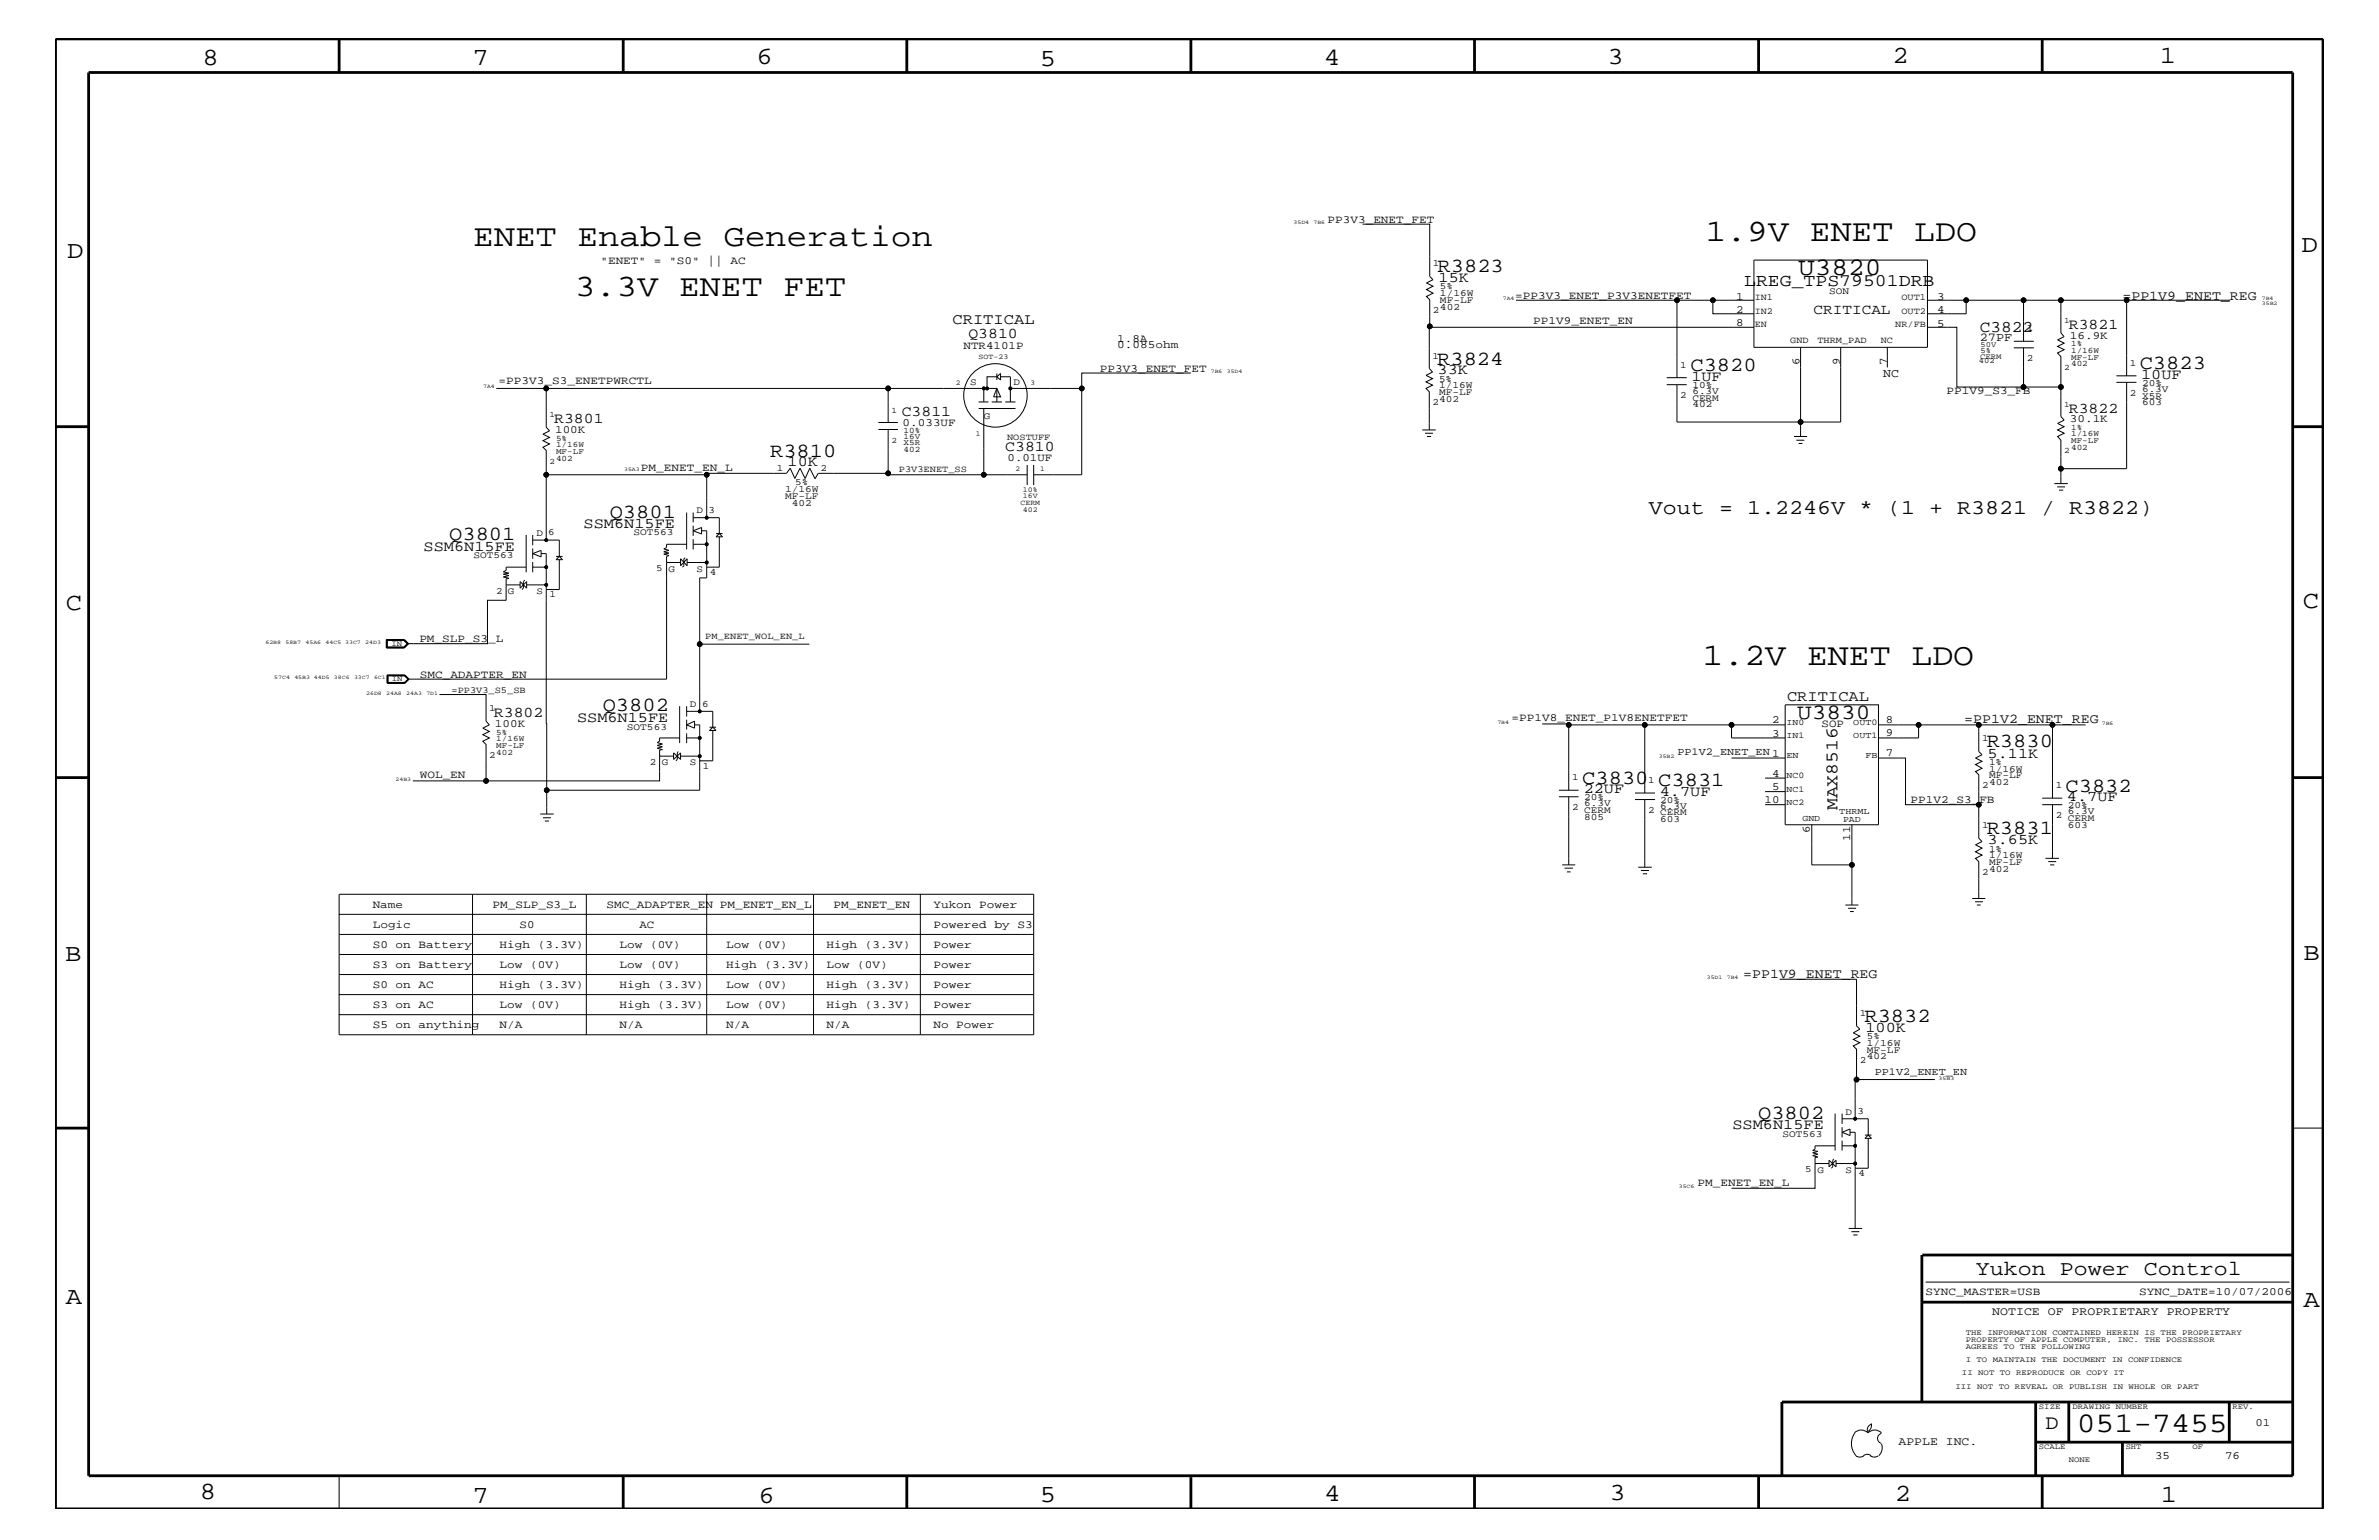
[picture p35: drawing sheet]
<svg xmlns="http://www.w3.org/2000/svg" width="432mm" height="279mm" viewBox="0 0 432 279" stroke-linecap="round" stroke-linejoin="round" font-family="sans-serif">
<defs><g id="words">
<g font-size="5.7">
<text x="85.9" y="44.6">ENET Enable Generation</text>
<text x="309.5" y="43.7">1.9V ENET LDO</text>
<text x="104.3" y="53.8">3.3V ENET FET</text>
<text x="309" y="120.6">1.2V ENET LDO</text>
</g>
<text font-size="5.2" x="376.9" y="259.9">051-7455</text>
<text font-size="4.6" x="326.3" y="49.9">U3820</text>
<g font-size="4.5">
<text x="36.7" y="11.7">8</text>
<text x="85.8" y="11.7">7</text>
<text x="137.3" y="11.5">6</text>
<text x="240.3" y="11.7">4</text>
<text x="291.8" y="11.5">3</text>
<text x="343.5" y="11.5">2</text>
<text x="392" y="11.5">1</text>
<text x="188.7" y="12.1">5</text>
<text x="12.2" y="46.8">D</text>
<text x="417.7" y="45.7">D</text>
<text x="11.9" y="110.6">C</text>
<text x="418" y="110.3">C</text>
<text x="11.9" y="174.3">B</text>
<text x="418.1" y="174.2">B</text>
<text x="11.9" y="236.7">A</text>
<text x="418.1" y="237.1">A</text>
<text x="36.2" y="271.9">8</text>
<text x="85.8" y="272.7">7</text>
<text x="137.7" y="272.7">6</text>
<text x="188.7" y="272.5">5</text>
<text x="240.4" y="272.3">4</text>
<text x="292.1" y="272.2">3</text>
<text x="343.9" y="272.3">2</text>
<text x="392.2" y="272.6">1</text>
</g>
<text font-size="4" x="326.2" y="130.4">U3830</text>
<g font-size="3.8">
<text x="299.3" y="93.3">Vout = 1.2246V * (1 + R3821 / R3822)</text>
<text x="358.6" y="231.3">Yukon Power Control</text>
</g>
<text font-size="3.7" x="371.3" y="259.3">D</text>
<g font-size="3.6">
<text x="260.9" y="49.4">R3823</text>
<text x="260.9" y="66.2">R3824</text>
<text x="306.8" y="67.3">C3820</text>
<text x="388.4" y="67">C3823</text>
<text x="139.8" y="82.8">R3810</text>
<text x="110.7" y="93.9">Q3801</text>
<text x="81.5" y="98">Q3801</text>
<text x="109.4" y="129.1">Q3802</text>
<text x="360.6" y="135.6">R3830</text>
<text x="287.2" y="142.2">C3830</text>
<text x="301" y="142.6">C3831</text>
<text x="374.9" y="143.6">C3832</text>
<text x="360.6" y="151.3">R3831</text>
<text x="338.4" y="185.4">R3832</text>
<text x="319.1" y="203">Q3802</text>
</g>
<g font-size="3.2">
<text x="316.6" y="51.9">LREG_TPS79501DRB</text>
<text x="333.5" y="147" transform="rotate(-90 333.5 147)">MAX8516</text>
</g>
<text font-size="3" x="359.3" y="60.3">C3822</text>
<g font-size="2.8">
<text x="172.9" y="58.9">CRITICAL</text>
<text x="324.4" y="127.1">CRITICAL</text>
</g>
<g font-size="2.7">
<text x="261.1" y="51.3">15K</text>
<text x="375.5" y="59.7">R3821</text>
<text x="175.8" y="61.4">Q3810</text>
<text x="260.9" y="67.9">33K</text>
<text x="307" y="69.2">1UF</text>
<text x="388.6" y="68.8">10UF</text>
<text x="100.6" y="76.8">R3801</text>
<text x="163.7" y="75.5">C3811</text>
<text x="375.5" y="74.9">R3822</text>
<text x="182.5" y="81.9">C3810</text>
<text x="143" y="84.5">10K</text>
<text x="105.9" y="95.9">SSM6N15FE</text>
<text x="76.9" y="99.9">SSM6N15FE</text>
<text x="89.7" y="130.2">R3802</text>
<text x="104.7" y="131">SSM6N15FE</text>
<text x="360.8" y="137.4">5.11K</text>
<text x="287.4" y="144">22UF</text>
<text x="301.2" y="144.5">4.7UF</text>
<text x="375.2" y="145.4">4.7UF</text>
<text x="360.8" y="153.2">3.65K</text>
<text x="338.6" y="187.2">100K</text>
<text x="314.5" y="204.9">SSM6N15FE</text>
</g>
<text font-size="2.6" x="329.2" y="56.9">CRITICAL</text>
<g font-size="2.5">
<text x="385.2" y="54.4">=PP1V9_ENET_REG</text>
<text x="356.5" y="131.3">=PP1V2_ENET_REG</text>
<text x="316.4" y="177.4">=PP1V9_ENET_REG</text>
</g>
<g font-size="2.2">
<text x="359.3" y="61.9">27PF</text>
<text x="341.8" y="68.4">NC</text>
</g>
<g font-size="2.1">
<text x="361.6" y="238.6">NOTICE OF PROPRIETARY PROPERTY</text>
<text x="344.6" y="262.2">APPLE INC.</text>
</g>
<g font-size="2">
<text x="241" y="40.4">PP3V3_ENET_FET</text>
<text x="109" y="47.9">&quot;ENET&quot; = &quot;S0&quot; || AC</text>
<text x="275" y="54.2">=PP3V3_ENET_P3V3ENETFET</text>
<text x="278.3" y="58.7">PP1V9_ENET_EN</text>
<text x="315.1" y="59.2">8</text>
<text x="315.1" y="54.4">1</text>
<text x="315.1" y="56.8">2</text>
<text x="351.6" y="59.4">5</text>
<text x="351.6" y="54.4">3</text>
<text x="351.6" y="56.8">4</text>
<text x="174.9" y="63.4">NTR4101P</text>
<text x="202.8" y="62">1.8A</text>
<text x="202.8" y="63.2">0.085ohm</text>
<text x="375.7" y="61.5">16.9K</text>
<text x="90.5" y="69.6">=PP3V3_S3_ENETPWRCTL</text>
<text x="199.6" y="67.5">PP3V3_ENET_FET</text>
<text x="326.6" y="66.2" transform="rotate(-90 326.6 66.2)">6</text>
<text x="333.9" y="66.2" transform="rotate(-90 333.9 66.2)">9</text>
<text x="342.5" y="66.2" transform="rotate(-90 342.5 66.2)">7</text>
<text x="353.3" y="71.6">PP1V9_S3_FB</text>
<text x="163.8" y="77.3">0.033UF</text>
<text x="375.7" y="76.7">30.1K</text>
<text x="100.8" y="78.6">100K</text>
<text x="182.9" y="83.7">0.01UF</text>
<text x="116.3" y="85.4">PM_ENET_EN_L</text>
<text x="76.1" y="116.5">PM_SLP_S3_L</text>
<text x="76.2" y="123">SMC_ADAPTER_EN</text>
<text x="89.8" y="131.9">100K</text>
<text x="274.3" y="130.8">=PP1V8_ENET_P1V8ENETFET</text>
<text x="321.6" y="131.3">2</text>
<text x="330.6" y="131.9">SOP</text>
<text x="342.3" y="131.1">8</text>
<text x="321.6" y="133.6">3</text>
<text x="342.3" y="137.2">7</text>
<text x="342.3" y="133.5">9</text>
<text x="76.2" y="141.2">WOL_EN</text>
<text x="321.6" y="140.9">4</text>
<text x="321.6" y="143.4">5</text>
<text x="320.3" y="145.7">10</text>
<text x="346.8" y="145.7">PP1V2_S3_FB</text>
<text x="328.5" y="151.2" transform="rotate(-90 328.5 151.2)">6</text>
<text x="335.8" y="152.5" transform="rotate(-90 335.8 152.5)">11</text>
<text x="67.6" y="164.7">Name</text>
<text x="89.4" y="164.7">PM_SLP_S3_L</text>
<text x="110.1" y="164.7">SMC_ADAPTER_EN PM_ENET_EN_L</text>
<text x="151.3" y="164.7">PM_ENET_EN</text>
<text x="169.4" y="164.7">Yukon Power</text>
<text x="67.6" y="172">S0 on Battery</text>
<text x="67.6" y="168.3">Logic</text>
<text x="90.7" y="172">High (3.3V)</text>
<text x="94.3" y="168.3">S0</text>
<text x="112.4" y="172">Low (0V)</text>
<text x="116.1" y="168.3">AC</text>
<text x="131.8" y="172">Low (0V)</text>
<text x="150" y="172">High (3.3V)</text>
<text x="169.4" y="168.3">Powered by S3</text>
<text x="169.4" y="172">Power</text>
<text x="67.6" y="179.3">S0 on AC</text>
<text x="67.6" y="175.6">S3 on Battery</text>
<text x="90.7" y="179.3">High (3.3V)</text>
<text x="90.7" y="175.6">Low (0V)</text>
<text x="112.4" y="179.3">High (3.3V)</text>
<text x="112.4" y="175.6">Low (0V)</text>
<text x="131.8" y="179.3">Low (0V)</text>
<text x="131.8" y="175.6">High (3.3V)</text>
<text x="150" y="175.6">Low (0V)</text>
<text x="150" y="179.3">High (3.3V)</text>
<text x="169.4" y="179.3">Power</text>
<text x="169.4" y="175.6">Power</text>
<text x="67.6" y="182.9">S3 on AC</text>
<text x="90.7" y="182.9">Low (0V)</text>
<text x="112.4" y="182.9">High (3.3V)</text>
<text x="131.8" y="182.9">Low (0V)</text>
<text x="150" y="182.9">High (3.3V)</text>
<text x="169.4" y="182.9">Power</text>
<text x="67.6" y="186.5">S5 on anything</text>
<text x="90.7" y="186.5">N/A</text>
<text x="112.4" y="186.5">N/A</text>
<text x="131.8" y="186.5">N/A</text>
<text x="150" y="186.5">N/A</text>
<text x="169.4" y="186.5">No Power</text>
<text x="308.1" y="215.3">PM_ENET_EN_L</text>
<text x="349.5" y="235">SYNC_MASTER=USB</text>
<text x="388.3" y="235">SYNC_DATE=10/07/2006</text>
<text x="409.4" y="258.7">01</text>
<text x="391.2" y="264.7">35</text>
<text x="403.9" y="264.7">76</text>
</g>
<g font-size="1.9">
<text x="304.5" y="137">PP1V2_ENET_EN 1</text>
<text x="340.3" y="195">PP1V2_ENET_EN</text>
</g>
<g font-size="1.8">
<text x="260.1" y="48.3">1</text>
<text x="261.4" y="53.8">1/16W</text>
<text x="261.4" y="52.5">5%</text>
<text x="332" y="53.3">SON</text>
<text x="260.1" y="56.8">2</text>
<text x="261.4" y="56.2">402</text>
<text x="261.4" y="55">MF-LF</text>
<text x="260" y="65.1">1</text>
<text x="367.9" y="60.1">1</text>
<text x="367.9" y="65.6">2</text>
<text x="176.1" y="69.9">S</text>
<text x="184" y="69.9">D</text>
<text x="261.2" y="70.5">1/16W</text>
<text x="261.2" y="71.7">MF-LF</text>
<text x="261.2" y="69.3">5%</text>
<text x="305" y="66.7">1</text>
<text x="307.2" y="71.5">6.3V</text>
<text x="307.2" y="70.4">10%</text>
<text x="386.6" y="66.4">1</text>
<text x="386.6" y="71.8">2</text>
<text x="388.8" y="71.1">6.3V</text>
<text x="388.8" y="70">20%</text>
<text x="178.6" y="76">G</text>
<text x="260" y="73.5">2</text>
<text x="261.2" y="72.9">402</text>
<text x="305" y="72.2">2</text>
<text x="307.2" y="73.9">402</text>
<text x="307.2" y="72.7">CERM</text>
<text x="388.8" y="72.3">X5R</text>
<text x="388.8" y="73.5">603</text>
<text x="141" y="85.5">1</text>
<text x="142.5" y="89.3">1/16W</text>
<text x="144.4" y="88.1">5%</text>
<text x="148.9" y="85.5">2</text>
<text x="126.4" y="93.2">D</text>
<text x="128.6" y="93.1">3</text>
<text x="142.5" y="90.5">MF-LF</text>
<text x="143.7" y="91.7">402</text>
<text x="85.9" y="101.3">SOT563</text>
<text x="97.4" y="97.3">D</text>
<text x="99.5" y="97.1">6</text>
<text x="115" y="97.1">SOT563</text>
<text x="90.1" y="107.7">2</text>
<text x="92.2" y="107.8">G</text>
<text x="97.4" y="107.8">S</text>
<text x="119.1" y="103.6">5</text>
<text x="121.3" y="103.7">G</text>
<text x="126.4" y="103.7">S</text>
<text x="128.9" y="104.3">4</text>
<text x="99.7" y="108.4">1</text>
<text x="88.8" y="129.1">1</text>
<text x="125.2" y="128.3">D</text>
<text x="127.4" y="128.2">6</text>
<text x="88.8" y="137.5">2</text>
<text x="113.8" y="132.4">SOT563</text>
<text x="359.7" y="134.5">1</text>
<text x="117.9" y="138.7">2</text>
<text x="120.1" y="138.9">G</text>
<text x="125.2" y="138.9">S</text>
<text x="127.6" y="139.5">1</text>
<text x="285.3" y="141.5">1</text>
<text x="299.1" y="142">1</text>
<text x="359.7" y="143">2</text>
<text x="361" y="142.4">402</text>
<text x="361" y="138.7">1%</text>
<text x="361" y="140">1/16W</text>
<text x="361" y="141.2">MF-LF</text>
<text x="373.1" y="143">1</text>
<text x="285.3" y="147">2</text>
<text x="287.5" y="147.5">CERM</text>
<text x="287.5" y="146.2">6.3V</text>
<text x="287.5" y="148.7">805</text>
<text x="287.5" y="145.1">20%</text>
<text x="299.1" y="147.5">2 CERM</text>
<text x="301.3" y="146.8">6.3V</text>
<text x="301.3" y="145.7">20%</text>
<text x="301.3" y="149.2">603</text>
<text x="373.1" y="148.4">2</text>
<text x="375.3" y="146.7">20%</text>
<text x="375.3" y="147.7">6.3V</text>
<text x="375.3" y="149">CERM</text>
<text x="359.7" y="150.2">1</text>
<text x="361" y="154.5">1%</text>
<text x="361" y="155.7">1/16W</text>
<text x="375.3" y="150.1">603</text>
<text x="359.7" y="158.8">2</text>
<text x="361" y="156.9">MF-LF</text>
<text x="361" y="158.2">402</text>
<text x="337.6" y="184.3">1</text>
<text x="338.8" y="191">MF-LF</text>
<text x="338.8" y="189.8">1/16W</text>
<text x="338.8" y="188.6">5%</text>
<text x="337.6" y="192.8">2</text>
<text x="338.8" y="192.2">402</text>
<text x="334.9" y="202.3">D</text>
<text x="337.1" y="202.1">3</text>
<text x="323.5" y="206.3">SOT563</text>
<text x="327.7" y="212.7">5</text>
<text x="329.9" y="212.8">G</text>
<text x="334.9" y="212.8">S</text>
<text x="337.3" y="213.4">4</text>
</g>
<g font-size="1.7">
<text x="318.5" y="54.5">IN1</text>
<text x="318.5" y="59.4">EN</text>
<text x="318.5" y="56.9">IN2</text>
<text x="344" y="59.4">NR/FB</text>
<text x="345.1" y="54.5">OUT1</text>
<text x="345.1" y="56.9">OUT2</text>
<text x="325" y="62.2">GND</text>
<text x="329.9" y="62.2">THRM_PAD</text>
<text x="341.4" y="62.2">NC</text>
<text x="182.8" y="79.9">NOSTUFF</text>
<text x="163.2" y="85.6">P3V3ENET_SS</text>
<text x="128" y="115.9">PM_ENET_WOL_EN_L</text>
<text x="82" y="125.7">=PP3V3_S5_SB</text>
</g>
<g font-size="1.6">
<text x="324.3" y="131.5">IN0</text>
<text x="336.4" y="131.5">OUT0</text>
<text x="324.3" y="133.9">IN1</text>
<text x="324.3" y="137.5">EN</text>
<text x="336.4" y="133.9">OUT1</text>
<text x="338.6" y="137.5">FB</text>
<text x="324.3" y="141.2">NC0</text>
<text x="324.3" y="143.6">NC1</text>
<text x="324.3" y="146">NC2</text>
<text x="327.2" y="149">GND</text>
<text x="333.8" y="147.8">THRML</text>
<text x="334.5" y="149.2">PAD</text>
</g>
<g font-size="1.5">
<text x="374.6" y="58.6">1</text>
<text x="375.9" y="65.3">MF-LF</text>
<text x="375.9" y="64">1/16W</text>
<text x="375.9" y="62.9">1%</text>
<text x="374.6" y="67.1">2</text>
<text x="375.9" y="66.5">402</text>
<text x="99.7" y="75.7">1</text>
<text x="161.8" y="74.9">1</text>
<text x="374.6" y="73.8">1</text>
<text x="100.9" y="82.4">MF-LF</text>
<text x="100.9" y="83.6">402</text>
<text x="100.9" y="81.1">1/16W</text>
<text x="100.9" y="80">5%</text>
<text x="161.8" y="80.3">2</text>
<text x="164" y="79.6">16V</text>
<text x="164" y="78.5">10%</text>
<text x="164" y="80.8">X5R</text>
<text x="164" y="82">402</text>
<text x="374.6" y="82.2">2</text>
<text x="375.9" y="78">1%</text>
<text x="375.9" y="79.2">1/16W</text>
<text x="375.9" y="80.5">MF-LF</text>
<text x="375.9" y="81.6">402</text>
<text x="99.7" y="84.2">2</text>
<text x="90.1" y="135.7">MF-LF</text>
<text x="90.1" y="136.9">402</text>
<text x="90.1" y="134.5">1/16W</text>
<text x="90.1" y="133.3">5%</text>
</g>
<g font-size="1.4">
<text x="177.6" y="65.1">SOT-23</text>
<text x="359.2" y="65.9">402</text>
<text x="359.4" y="65.1">CERM</text>
<text x="359.5" y="64">5%</text>
<text x="359.5" y="63">50V</text>
<text x="173.5" y="69.9">2</text>
<text x="187" y="69.9">3</text>
<text x="177.1" y="79">1</text>
<text x="184.3" y="85.5">2</text>
<text x="185.7" y="89.2">10%</text>
<text x="188.8" y="85.5">1</text>
<text x="185.3" y="91.6">CERM</text>
<text x="185.7" y="90.4">16V</text>
<text x="185.7" y="92.8">402</text>
<text x="71" y="117.2">IN</text>
<text x="71.1" y="123.6">IN</text>
<text x="356.8" y="242.3">THE INFORMATION CONTAINED HEREIN IS THE PROPRIETARY</text>
<text x="356.8" y="243.5">PROPERTY OF APPLE COMPUTER, INC. THE POSSESSOR</text>
<text x="356.8" y="244.7">AGREES TO THE FOLLOWING</text>
<text x="354.9" y="252">III NOT TO REVEAL OR PUBLISH IN WHOLE OR PART</text>
<text x="356.1" y="249.5">II NOT TO REPRODUCE OR COPY IT</text>
<text x="356.8" y="247.1">I TO MAINTAIN THE DOCUMENT IN CONFIDENCE</text>
<text x="370.1" y="255.6">SIZE</text>
<text x="376.2" y="255.6">DRAWING NUMBER</text>
<text x="405.2" y="255.6">REV.</text>
<text x="370.1" y="262.9">SCALE</text>
<text x="385.8" y="262.9">SHT</text>
<text x="397.9" y="262.9">OF</text>
<text x="375.5" y="265.3">NONE</text>
</g>
<g font-size="1">
<text x="234.8" y="40.7">35D4</text>
<text x="238.4" y="40.7">7B6</text>
<text x="272.8" y="54.5">7A4</text>
<text x="410.5" y="55.4">35B2</text>
<text x="410.5" y="54.5">7B4</text>
<text x="87.7" y="70.5">7A4</text>
<text x="219.8" y="67.7">7B6</text>
<text x="222.7" y="67.7">35D4</text>
<text x="113.3" y="85.4">35A3</text>
<text x="48.2" y="116.8">62B8</text>
<text x="51.8" y="116.8">58B7</text>
<text x="55.5" y="116.8">45A6</text>
<text x="59.1" y="116.8">44C5 33C7</text>
<text x="66.3" y="116.8">24D3</text>
<text x="49.8" y="123.2">57C4</text>
<text x="53.4" y="123.2">45B3 44D5</text>
<text x="60.6" y="123.2">38C6</text>
<text x="64.3" y="123.2">33C7</text>
<text x="67.9" y="123.2">6C1</text>
<text x="66.5" y="126">26D8</text>
<text x="70.1" y="126">24A8</text>
<text x="73.7" y="126">24A3</text>
<text x="77.4" y="126">7D1</text>
<text x="271.8" y="131.3">7B4</text>
<text x="381.5" y="131.5">7B6</text>
<text x="301.1" y="137.5">35B2</text>
<text x="71.8" y="141.7">24B3</text>
<text x="309.8" y="177.7">35D1</text>
<text x="313.4" y="177.7">7B4</text>
<text x="351.9" y="195.9">35B3</text>
<text x="304.7" y="215.6">35C6</text>
</g>
</g></defs>
<g fill="none" stroke="#000" stroke-width=".18">
<path d="M247.3 40.7h12.2v9.5l.6 .5-1.2 .6 1.2 .6-1.2 .6 1.2 .7-1.2 .6 .6 .6v5h58.8M259.5 59.2l-.1 7.6 .6 .7-1.2 .6 1.2 .6-1.2 .6 1.2 .6-1.2 .6 .6 .6v6.9M275.2 54.5h35.7M304.4 54.5v14M318.3 54.5h-7.4v2.4h7.4M318.3 47.2h31.5v15.8h-31.5zM349.8 59.4h5.4v10.8h12.1v-7.1M349.8 54.5h24.3M356.9 54.5v2.4h-7.1M367.3 54.5v7.4M386 54.5h-11.9v5.9l.6 .7-1.2 .6 1.2 .6-1.2 .6 1.2 .5-1.2 .6 .6 .7v5.5h-6.8M404.8 54.5h-18.8v13.7"/>
<path d="M90.1 70.5h9M159.4 77.9h3.6M159.4 76.7h3.6M161.2 70.5h-62.1v7l.6 .7-1.1 .6 1.1 .6-1.1 .6 1.1 .5-1.1 .6 .5 .6v4.4h29.2v-.2h14.4l.7-1 .9 1.9 .9-1.9 .9 1.9 .9-1.9 .9 1.9M161.2 77.9v8.2h17.4M177.6 72.9h1.8M177.6 74.1h6.7M178.6 74.1v12h7.8M178.6 70.5v2.4M180 72.9h1.9M180.9 68.4l.7-.6v1.1l-.7-.5h-1.7v2.1M180.9 70.5l.7 1.5h-1.3z"/>
<path d="M180.9 70.5h-19.7v6.2M180.9 67.8v1.1M180.9 70.5v2.4M181.6 68.4h1.8v4.5M182.5 72.9h1.8M196.3 70.5v15.6h-8.7M216.2 67.7h-19.9v2.8h-12.9M258.1 78h2.5M258.7 78.6h1.4M259 79.2h.8M302.5 69.8h3.7M302.5 68.5h3.7"/>
<path d="M325.6 79.2h2.4M326.1 79.9h1.4M326.8 63v13.6h-22.4v-6.8M334.1 63v13.6h-7.3v2.6M342.6 63v3.7M365.5 63.1h3.6M365.5 61.9h3.6M384.1 69.4h3.7M384.1 68.2h3.7M386 69.4v15.6h-11.9v-5.1l-.6-.7 1.2-.6-1.2-.6 1.2-.6-1.2-.6 1.2-.6-.6-.6v-5.4M95.5 97.1v6.7M96.7 98h4.8v3"/>
<path d="M96.7 97.1v1.8M96.7 99.5v1.9M99.1 86.1v11.9M124.6 98.7h-3.6v.6l-.5 .3 .9 .3-.9 .2 .9 .3-.9 .1 .9 .3-.4 .2v22.2h-46.9M124.6 93v6.7M125.8 93.9h4.8v2.9M125.8 93v1.8M125.8 95.4v1.8M125.8 97.8v1.9M125.8 98.7h2.5M125.8 96.3l1.5-.6v1.2zM127.3 96.3h1v8.5h-1.3v12.1"/>
<path d="M128.3 86.1v7.8M130 97.4l.6-.6 .5 .6zM130 96.8h1.1M130.6 97.4v5.5h-2.3M161.2 85.9h-12.7l-.6 1M186.4 84.4v3.6M187.6 84.4v3.6M326.5 80.5h.7M372.9 87.7h2.4M373.4 88.3h1.4M373.7 88.9h.8M374.1 85v2.7"/>
<path d="M70.1 116h3.3l.8 .8-.8 .7h-3.3zM70.2 117.5v-1.4h3.1l.8 .7-.8 .7M70.3 116.2h3l.7 .6-.7 .7h-3zM73.3 116.2l.6 .6M73.9 116.8l-.6 .6h-3M91.9 106.1h2.5M94.4 105.5v1.2l1.2-1.2v1.2zM95.3 105.3l-.3 .2v1.2l-.3 .3M95.5 102.9h-3.6v.6l-.5 .2 1 .3-1 .2 1 .2-1 .3 1 .2-.5 .1v3.9h-3.4v7.9h-14.6M95.6 106.1h3.5M96.7 102.9h2.4M96.7 102v1.8"/>
<path d="M96.7 100.4l1.5-.5v1.1zM98.2 100.4h.9l.1 43M100.9 101.5l.6-.5 .6 .5zM100.9 101h1.2M101.5 101.5v5.5h-2.4M121 102.1h2.5M123.5 101.4v1.2l1.2-1.2v1.2zM124.4 101.2l-.3 .2v1.2l-.2 .3M124.7 102.1h3.6M146.9 116.9h-19.9v12.2M70.3 122.5h3.2l.8 .7-.8 .8h-3.2zM70.3 123.9h3.2"/>
<path d="M70.3 122.5h3.2M70.4 122.5v1.4M70.4 122.6h3l.7 .6-.7 .6h-3zM73.5 122.5l.7 .7-.7 .7M73.5 122.5l.6 .7M74.1 123.2l-.6 .7M79.8 126h8.4v4.8l.6 .7-1.2 .6 1.2 .6-1.2 .6 1.2 .6-1.2 .6 .6 .6v6.6h-13.3M119.8 137.1l-.1 .1h2.6M122.3 136.6v1.2l1.2-1.2v1.2zM123.1 136.3l-.2 .3v1.2l-.2 .2M123.4 133.9h-3.7v.6l-.4 .2 .9 .3-.9 .2 .9 .3-.9 .2 .9 .3-.5 .1v5.6h-31.5M123.4 128.1v6.7"/>
<path d="M123.5 137.2h3.5M124.6 133.9h2.4M124.6 128.1v1.9M124.6 130.6v1.8M124.6 133v1.8M124.6 129.1h4.8v2.8M124.6 131.5l1.5-.7v1.3zM126.1 131.5h.9v11.9h-27.8v4.3M128.8 132.5l.6-.6 .6 .6zM128.8 131.9h1.2M129.4 132.5v5.5h-2.4h.1M279.9 131.3h4.8v12.1"/>
<path d="M284.7 131.5h39.3M298.5 131.5v12.4M314.3 137.5h9.7M314.3 131.5v2.4h9.7M324 127.9h17v21.7h-17zM341 131.5h18.2M348.2 131.5v2.4h-7.2M372.5 131.5h-13.3v4.8l.5 .6-1.1 .6 1.1 .6-1.1 .6 1.1 .7-1.1 .6 .6 .6v5.4h-13.3v-8.5h-4.9M378.5 131.5h-6v13.3M98 147.7h2.5M98.6 148.4h1.4M98.9 149h.8"/>
<path d="M283 144.6h3.5M283 143.4h3.5M283.5 156.9h2.4M284 157.5h1.5M284.4 158.2h.7M284.7 144.6v12.3M296.8 145.1h3.6M296.8 143.9h3.6M297.3 157.3h2.5M297.9 157.9h1.4M298.2 158.5h.8M298.5 145.1v12.2"/>
<path d="M320.4 146h3.6M320.4 143.6h3.6M320.4 141.2h3.6M328.8 149.6v7.3h7.3v-7.3M336.1 156.9v7.3M359.2 146v6.1l.5 .6-1.1 .6 1.1 .6-1.1 .6 1.1 .6-1.1 .6 .6 .6v6.7M370.7 146h3.6M370.7 144.8h3.6M371.3 155.7h2.4M371.8 156.3h1.4M372.1 156.9h.8M372.5 146v9.7"/>
<path d="M61.6 176.8h126v3.7M61.6 176.8v3.7h126M61.6 169.5v7.3M61.6 173.2h126M61.6 169.5h126M85.8 162.2v25.5M106.4 162.2v25.5M128.3 162.2h-66.7v3.7M147.7 162.2h-19.4v25.5M147.7 162.2h19.3M147.7 162.2v25.5M187.6 176.8v-14.6h-20.6v25.5"/>
<path d="M187.6 165.9h-126v3.6M323 177.7h14v8.4l.6 .6-1.2 .7 1.2 .6-1.2 .6 1.2 .6-1.2 .6 .6 .6v5.5h14.2M334.9 164.2h2.4M335.4 164.8h1.5M335.8 165.4h.7M358 163h2.3M358.5 163.6h1.4M358.8 164.2h.7M61.6 180.5v3.6h126M187.6 180.5v7.2h-126v-3.6M337 195.9v.3h-.3v6.8M329.4 211.1h2.6"/>
<path d="M332 210.5v1.2l1.2-1.2v1.2zM332.8 210.3l-.1 .2v1.2l-.3 .2M333.1 207.9h-3.7v.6l-.4 .2 .9 .2-.9 .3 .9 .2-.9 .3 .9 .2-.5 .1v5.6h-15.1M333.1 202v6.7M333.2 211.1h3.5M334.3 203h4.8v2.9M334.3 202v1.9M334.3 204.5v1.9M334.3 207v1.7M334.3 207.9h2.4M334.3 205.4l1.5-.6v1.2zM335.8 205.4h.9v17.5"/>
<path d="M338.5 206.5l.6-.6 .6 .6zM338.5 205.9h1.2M339.1 206.5v5.4h-2.4M416.1 204.7h5.5M335.5 222.9h2.5M336 223.5h1.5M336.4 224.1h.7M349.5 232.6h66M336.6 260a1.69 1.69 0 0 1 2.4 0 1.72 1.72 0 0 1 2.5 0M339.6 258.3l.1 .1a1.27 1.27 0 0 1-.7 1.3M339.6 258.4a.99 .99 0 0 0-.6 1.4M61.6 267.7v6.1"/>
<path d="M336.6 260a3.3 3.3 0 0 0 .3 4.1M336.9 264.1l.7 .3 .7-.3M338.2 264.1l.7-.3 .7 .3M339.5 264.1l.7 .3 .7-.3M341.5 260.1a.93 .93 0 0 0-.7 .9 .93 .93 0 0 0 .7 .9M341.5 262l.1 .7a1.99 1.99 0 0 1-.6 1.4"/>
<circle cx="259.5" cy="59.2" r=".42"/>
<circle cx="304.4" cy="54.5" r=".42"/>
<circle cx="310.9" cy="54.5" r=".42"/>
<circle cx="356.9" cy="54.5" r=".42"/>
<circle cx="367.3" cy="54.5" r=".42"/>
<circle cx="374.1" cy="54.5" r=".42"/>
<circle cx="386" cy="54.5" r=".42"/>
<circle cx="99.1" cy="70.5" r=".42"/>
<circle cx="161.2" cy="70.5" r=".42"/>
<circle cx="178.6" cy="70.5" r=".25"/>
<circle cx="179.2" cy="70.5" r=".25"/>
<circle cx="180.7" cy="71.7" r="5.8"/>
<circle cx="183.4" cy="70.5" r=".25"/>
<circle cx="196.3" cy="70.5" r=".42"/>
<circle cx="326.8" cy="76.6" r=".42"/>
<circle cx="367.3" cy="70.2" r=".42"/>
<circle cx="374.1" cy="70.2" r=".42"/>
<circle cx="99.1" cy="86.1" r=".42"/>
<circle cx="99.1" cy="98" r=".25"/>
<circle cx="128.3" cy="86.1" r=".42"/>
<circle cx="128.3" cy="98.7" r=".25"/>
<circle cx="128.3" cy="93.9" r=".25"/>
<circle cx="161.2" cy="85.9" r=".42"/>
<circle cx="178.6" cy="86.1" r=".42"/>
<circle cx="374.1" cy="85" r=".42"/>
<circle cx="99.1" cy="106.1" r=".25"/>
<circle cx="99.1" cy="102.9" r=".25"/>
<circle cx="127" cy="116.9" r=".42"/>
<circle cx="128.3" cy="102.1" r=".25"/>
<circle cx="127" cy="133.9" r=".25"/>
<circle cx="127" cy="137.2" r=".25"/>
<circle cx="127" cy="129.1" r=".25"/>
<circle cx="284.7" cy="131.5" r=".42"/>
<circle cx="298.5" cy="131.5" r=".42"/>
<circle cx="314.3" cy="131.5" r=".42"/>
<circle cx="348.2" cy="131.5" r=".42"/>
<circle cx="359.2" cy="131.5" r=".42"/>
<circle cx="372.5" cy="131.5" r=".42"/>
<circle cx="88.2" cy="141.7" r=".42"/>
<circle cx="99.2" cy="143.4" r=".42"/>
<circle cx="336.1" cy="156.9" r=".42"/>
<circle cx="359.2" cy="146" r=".42"/>
<circle cx="337" cy="195.9" r=".42"/>
<circle cx="336.7" cy="203" r=".25"/>
<circle cx="336.7" cy="207.9" r=".25"/>
<circle cx="336.7" cy="211.1" r=".25"/>
</g>
<g fill="#000">
<circle cx="259.5" cy="59.2" r=".42"/>
<circle cx="304.4" cy="54.5" r=".42"/>
<circle cx="310.9" cy="54.5" r=".42"/>
<circle cx="356.9" cy="54.5" r=".42"/>
<circle cx="367.3" cy="54.5" r=".42"/>
<circle cx="374.1" cy="54.5" r=".42"/>
<circle cx="386" cy="54.5" r=".42"/>
<circle cx="99.1" cy="70.5" r=".42"/>
<circle cx="161.2" cy="70.5" r=".42"/>
<circle cx="178.6" cy="70.5" r=".25"/>
<circle cx="179.2" cy="70.5" r=".25"/>
<circle cx="183.4" cy="70.5" r=".25"/>
<circle cx="196.3" cy="70.5" r=".42"/>
<circle cx="326.8" cy="76.6" r=".42"/>
<circle cx="367.3" cy="70.2" r=".42"/>
<circle cx="374.1" cy="70.2" r=".42"/>
<circle cx="99.1" cy="86.1" r=".42"/>
<circle cx="99.1" cy="98" r=".25"/>
<circle cx="128.3" cy="86.1" r=".42"/>
<circle cx="128.3" cy="98.7" r=".25"/>
<circle cx="128.3" cy="93.9" r=".25"/>
<circle cx="161.2" cy="85.9" r=".42"/>
<circle cx="178.6" cy="86.1" r=".42"/>
<circle cx="374.1" cy="85" r=".42"/>
<circle cx="99.1" cy="106.1" r=".25"/>
<circle cx="99.1" cy="102.9" r=".25"/>
<circle cx="127" cy="116.9" r=".42"/>
<circle cx="128.3" cy="102.1" r=".25"/>
<circle cx="127" cy="133.9" r=".25"/>
<circle cx="127" cy="137.2" r=".25"/>
<circle cx="127" cy="129.1" r=".25"/>
<circle cx="284.7" cy="131.5" r=".42"/>
<circle cx="298.5" cy="131.5" r=".42"/>
<circle cx="314.3" cy="131.5" r=".42"/>
<circle cx="348.2" cy="131.5" r=".42"/>
<circle cx="359.2" cy="131.5" r=".42"/>
<circle cx="372.5" cy="131.5" r=".42"/>
<circle cx="88.2" cy="141.7" r=".42"/>
<circle cx="99.2" cy="143.4" r=".42"/>
<circle cx="336.1" cy="156.9" r=".42"/>
<circle cx="359.2" cy="146" r=".42"/>
<circle cx="337" cy="195.9" r=".42"/>
<circle cx="336.7" cy="203" r=".25"/>
<circle cx="336.7" cy="207.9" r=".25"/>
<circle cx="336.7" cy="211.1" r=".25"/>
</g>
<g fill="none" stroke="#000" stroke-width=".51">
<path d="M10.1 7.1h411.5v266.7h-411.5zM16.1 13.2h400v254.5h-400zM61.6 7.1v6.1M113.1 7.1v6.1M164.6 7.1v6.1M216.2 7.1v6.1M267.6 7.1v6.1M319.2 7.1v6.1M370.7 7.1v6.1M10.1 77.4h6M416.1 77.4h5.5M10.1 141.1h6"/>
<path d="M416.1 141.1h5.5M10.1 204.7h6M348.8 236.2h67.3M348.8 227.7v26.7M348.9 227.7h67.2M369.5 254.4v13.3M375.5 254.4v7.2M404.6 254.4v7.2M416.1 254.4h-92.7v13.3M113.1 267.7v6.1M164.6 267.7v6.1M216.2 268v5.8"/>
<path d="M267.6 267.7v6.1M319.2 267.7v6.1M369.5 261.6h46.6M370.7 267.7v6.1M385.2 261.6v6.1"/>
</g>
<use href="#words"/>
</svg>
